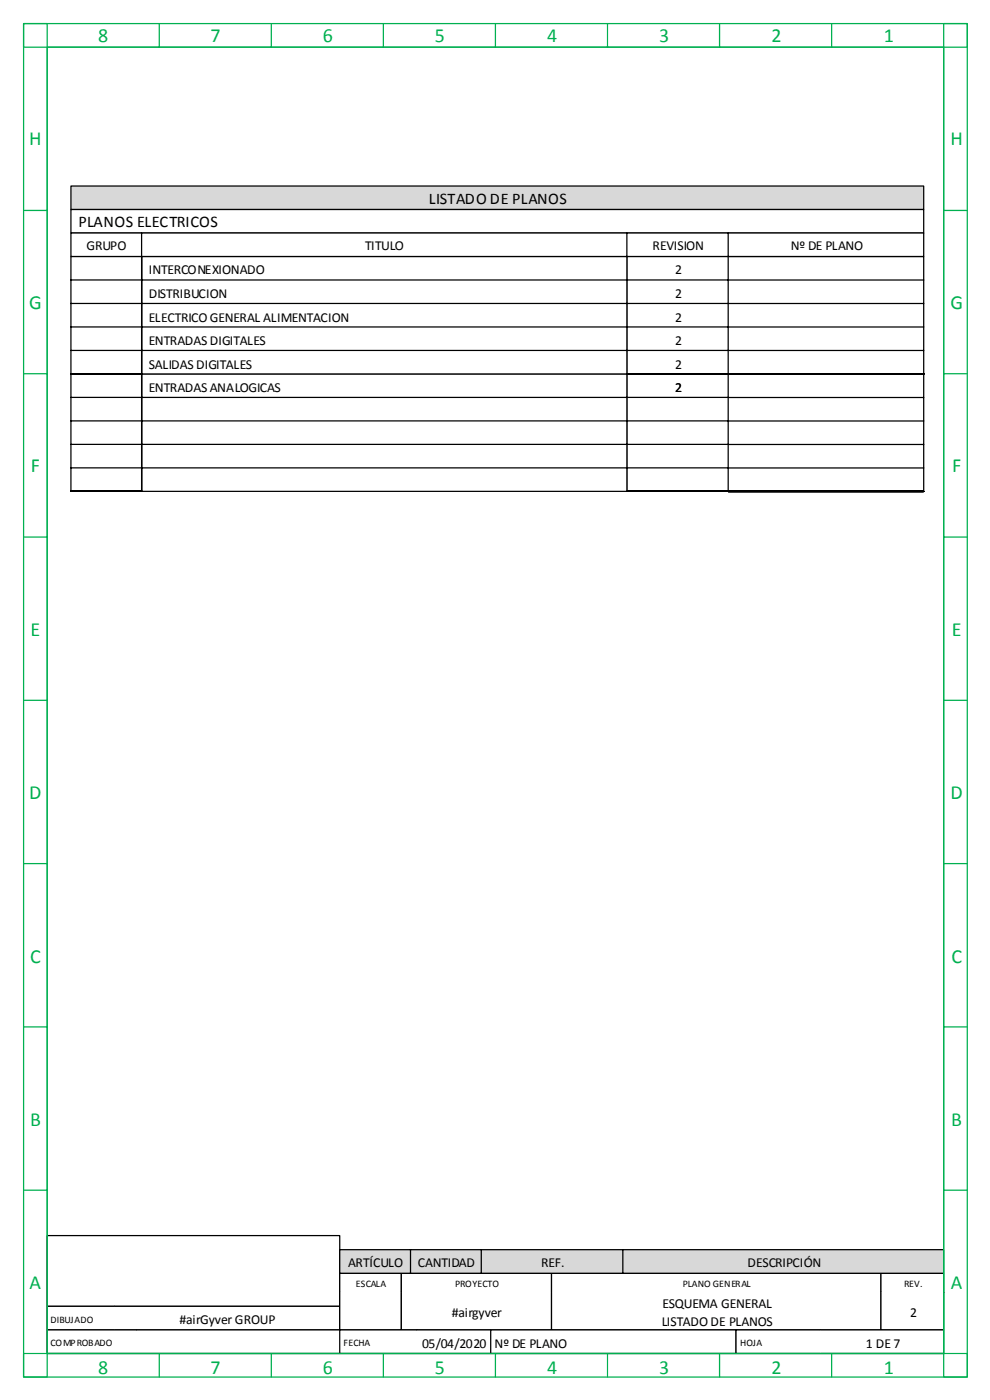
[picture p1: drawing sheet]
<svg xmlns="http://www.w3.org/2000/svg" width="210mm" height="297mm" viewBox="0 0 210 297" stroke-linecap="round" stroke-linejoin="round" font-family="sans-serif">
<defs><g id="words">
<g font-size="4.2" fill="#00b050">
<text x="20.8" y="9">8</text>
<text x="44.6" y="9">7</text>
<text x="68.4" y="9">6</text>
<text x="92.2" y="9">5</text>
<text x="115.9" y="9">4</text>
<text x="139.7" y="9">3</text>
<text x="163.5" y="9">2</text>
<text x="187.3" y="9">1</text>
<text x="6.2" y="30.8">H</text>
<text x="201.4" y="30.8">H</text>
<text x="6.2" y="65.5">G</text>
<text x="201.4" y="65.5">G</text>
<text x="6.5" y="100.1">F</text>
<text x="201.8" y="100.1">F</text>
<text x="6.5" y="134.8">E</text>
<text x="201.7" y="134.8">E</text>
<text x="6.2" y="169.5">D</text>
<text x="201.5" y="169.5">D</text>
<text x="6.4" y="204.1">C</text>
<text x="201.6" y="204.1">C</text>
<text x="6.4" y="238.8">B</text>
<text x="201.6" y="238.8">B</text>
<text x="6.3" y="273.4">A</text>
<text x="201.5" y="273.4">A</text>
<text x="20.8" y="291.2">8</text>
<text x="44.6" y="291.2">7</text>
<text x="68.4" y="291.2">6</text>
<text x="92.2" y="291.2">5</text>
<text x="115.9" y="291.2">4</text>
<text x="139.7" y="291.2">3</text>
<text x="163.5" y="291.2">2</text>
<text x="187.3" y="291.2">1</text>
</g>
<g font-size="3.4">
<text x="90.9" y="43.2">LISTADO DE PLANOS</text>
<text x="16.6" y="48.2">PLANOS ELECTRICOS</text>
</g>
<g font-size="2.9">
<text x="18.3" y="52.9">GRUPO</text>
<text x="77.4" y="52.9">TITULO</text>
<text x="138.3" y="52.9">REVISION</text>
<text x="167.6" y="52.9">Nº DE PLANO</text>
<text x="31.5" y="58.2">INTERCONEXIONADO</text>
<text x="143.1" y="58.2">2</text>
<text x="31.5" y="63.2">DISTRIBUCION</text>
<text x="143.1" y="63.2">2</text>
<text x="31.5" y="68.2">ELECTRICO GENERAL ALIMENTACION</text>
<text x="143.1" y="68.2">2</text>
<text x="31.5" y="73.2">ENTRADAS DIGITALES</text>
<text x="143.1" y="73.2">2</text>
<text x="31.5" y="83.2">ENTRADAS ANALOGICAS</text>
<text x="31.5" y="78.2">SALIDAS DIGITALES</text>
<text x="143.1" y="83.2">2</text>
<text x="143.1" y="78.2">2</text>
<text x="73.8" y="268.7">ARTÍCULO</text>
<text x="88.5" y="268.7">CANTIDAD</text>
<text x="114.7" y="268.7">REF.</text>
<text x="158.4" y="268.7">DESCRIPCIÓN</text>
<text x="38.1" y="280.7">#airGyver GROUP</text>
<text x="95.8" y="279.2">#airgyver</text>
<text x="140.2" y="281.2">LISTADO DE PLANOS</text>
<text x="140.4" y="277.3">ESQUEMA GENERAL</text>
<text x="192.9" y="279.2">2</text>
<text x="89.5" y="285.7">05/04/2020</text>
<text x="104.8" y="285.7">Nº DE PLANO</text>
<text x="183.5" y="285.7">1 DE7</text>
</g>
<g font-size="2.1">
<text x="75.4" y="273">ESCALA</text>
<text x="96.5" y="273">PROYECTO</text>
<text x="144.7" y="273">PLANO GENERAL</text>
<text x="191.6" y="273">REV.</text>
<text x="10.7" y="280.5">DIBUJADO</text>
<text x="10.7" y="285.5">COMPROBADO</text>
<text x="72.8" y="285.5">FECHA</text>
<text x="156.9" y="285.5">HOJA</text>
</g>
</g></defs>
<path d="M10 262h62v15h-62z" fill="none" stroke="#000" stroke-width=".26"/>
<path d="M10 277h14.2v5h-14.2z" fill-rule="evenodd" fill="#fff"/>
<path d="M24.2 277h-14.2v5h14.2" fill="none" stroke="#000" stroke-width=".26"/>
<path d="M24.2 277h47.8v5h-47.8z" fill-rule="evenodd" fill="#fff"/>
<path d="M24.2 277h47.8v5h-47.8" fill="none" stroke="#000" stroke-width=".26"/>
<path d="M10 282h19v5h-19z" fill-rule="evenodd" fill="#fff"/>
<path d="M29 282h-19v5h19" fill="none" stroke="#000" stroke-width=".26"/>
<path d="M72 270h13.1v4h-13.1z" fill-rule="evenodd" fill="#fff"/>
<path d="M72 274v-4h13.1v4" fill="none" stroke="#000" stroke-width=".26"/>
<path d="M85.1 270h31.8v4h-31.8z" fill-rule="evenodd" fill="#fff"/>
<path d="M85.1 274v-4h31.8v4" fill="none" stroke="#000" stroke-width=".26"/>
<path d="M116.9 270h69.8v4h-69.8z" fill-rule="evenodd" fill="#fff"/>
<path d="M116.9 274v-4h69.8v4" fill="none" stroke="#000" stroke-width=".26"/>
<path d="M186.7 270h13.3v4h-13.3z" fill-rule="evenodd" fill="#fff"/>
<path d="M186.7 274v-4h13.3v4" fill="none" stroke="#000" stroke-width=".26"/>
<path d="M72 274h13.1v8h-13.1z" fill-rule="evenodd" fill="#fff"/>
<path d="M72 274v8h13.1v-8" fill="none" stroke="#000" stroke-width=".26"/>
<path d="M85.1 274h31.8v8h-31.8z" fill-rule="evenodd" fill="#fff"/>
<path d="M85.1 274v8h31.8v-8" fill="none" stroke="#000" stroke-width=".26"/>
<path d="M116.9 274h69.8v8h-69.8z" fill-rule="evenodd" fill="#fff"/>
<path d="M116.9 274v8h69.8v-8" fill="none" stroke="#000" stroke-width=".26"/>
<path d="M186.7 274h13.3v8h-13.3z" fill-rule="evenodd" fill="#fff"/>
<path d="M186.7 274v8h13.3v-8" fill="none" stroke="#000" stroke-width=".26"/>
<path d="M29 282h43v5h-43z" fill-rule="evenodd" fill="#fff"/>
<path d="M29 282h43v5h-43" fill="none" stroke="#000" stroke-width=".26"/>
<path d="M72 282h16.4v5h-16.4z" fill-rule="evenodd" fill="#fff"/>
<path d="M88.4 282h-16.4v5h16.4" fill="none" stroke="#000" stroke-width=".26"/>
<path d="M88.4 282h15.6v5h-15.6z" fill-rule="evenodd" fill="#fff"/>
<path d="M88.4 282h15.6v5h-15.6" fill="none" stroke="#000" stroke-width=".26"/>
<path d="M104 282h52v5h-52z" fill-rule="evenodd" fill="#fff"/>
<path d="M104 282h52v5h-52z" fill="none" stroke="#000" stroke-width=".26"/>
<path d="M156 282h17.9v5h-17.9z" fill-rule="evenodd" fill="#fff"/>
<path d="M173.9 282h-17.9v5h17.9" fill="none" stroke="#000" stroke-width=".26"/>
<path d="M173.9 282h26.1v5h-26.1z" fill-rule="evenodd" fill="#fff"/>
<path d="M173.9 282h26.1v5h-26.1" fill="none" stroke="#000" stroke-width=".26"/>
<path d="M72 265h128v5h-128z" fill-rule="evenodd" fill="#d8d8d8"/>
<path d="M72 265h128v5h-128zM87 265v5M102 265v5M132 265v5" fill="none" stroke="#000" stroke-width=".26"/>
<g fill="none" stroke="#00b050" stroke-width=".26">
<path d="M5 5h5v287h-5zM5 5h200v5h-200zM10 10h190v277h-190zM33.7 5v5M57.5 5v5M81.2 5v5M105 5v5M128.7 5v5M152.5 5v5M176.3 5v5M200 5h5v287h-5zM5 44.6h5"/>
<path d="M200 44.6h5M5 79.3h5M200 79.3h5M5 113.9h5M200 113.9h5M5 148.5h5M200 148.5h5M5 183.1h5M200 183.1h5M5 217.7h5M200 217.7h5M5 252.4h5"/>
<path d="M200 252.4h5M5 287h200v5h-200zM33.7 287v5M57.5 287v5M81.2 287v5M105 287v5M128.7 287v5M152.5 287v5M176.3 287v5"/>
</g>
<path d="M154.3 79.3h41.5v24.9h-41.5z" fill-rule="evenodd" fill="#fff"/>
<path d="M154.3 79.3h41.5v24.9h-41.5zM154.3 84.3h41.5M154.3 89.3h41.5M154.3 94.2h41.5M154.3 99.2h41.5M154.3 104.2h41.5" fill="none" stroke="#000" stroke-width=".26"/>
<path d="M132.9 79.3h21.4v24.9h-21.4z" fill-rule="evenodd" fill="#fff"/>
<path d="M132.9 79.3h21.4v24.9h-21.4zM132.9 84.3h21.4M132.9 89.2h21.4M132.9 94.2h21.4M132.9 99.2h21.4M132.9 104.2h21.4" fill="none" stroke="#000" stroke-width=".26"/>
<path d="M15 79.3h15v24.9h-15z" fill-rule="evenodd" fill="#fff"/>
<path d="M15 79.3h15v24.9h-15zM15 84.3h15M15 89.2h15M15 94.2h15M15 99.2h15M15 104.2h15" fill="none" stroke="#000" stroke-width=".26"/>
<path d="M30.1 79.3h102.8v24.9h-102.8z" fill-rule="evenodd" fill="#fff"/>
<path d="M30.1 79.3h102.8v24.9h-102.8zM30.1 84.3h102.8M30.1 89.3h102.8M30.1 94.2h102.8M30.1 99.2h102.8" fill="none" stroke="#000" stroke-width=".26"/>
<path d="M154.3 54.4h41.5v24.9h-41.5z" fill-rule="evenodd" fill="#fff"/>
<path d="M154.3 54.4h41.5v24.9h-41.5zM154.3 59.4h41.5M154.3 64.4h41.5M154.3 69.3h41.5M154.3 74.3h41.5M154.3 79.3h41.5" fill="none" stroke="#000" stroke-width=".26"/>
<path d="M132.9 54.4h21.4v24.9h-21.4z" fill-rule="evenodd" fill="#fff"/>
<path d="M132.9 54.4h21.4v24.9h-21.4zM132.9 59.4h21.4M132.9 64.3h21.4M132.9 69.3h21.4M132.9 74.3h21.4M132.9 79.3h21.4" fill="none" stroke="#000" stroke-width=".26"/>
<path d="M15 39.4h180.8v5h-180.8z" fill-rule="evenodd" fill="#d8d8d8"/>
<path d="M15 39.4h180.8v5h-180.8z" fill="none" stroke="#000" stroke-width=".26"/>
<path d="M15 54.4h15v24.9h-15z" fill-rule="evenodd" fill="#fff"/>
<path d="M15 54.4h15v24.9h-15zM15 59.4h15M15 64.3h15M15 69.3h15M15 74.3h15M15 79.3h15" fill="none" stroke="#000" stroke-width=".26"/>
<path d="M30.1 54.4h102.8v24.9h-102.8z" fill-rule="evenodd" fill="#fff"/>
<path d="M30.1 54.4h102.8v24.9h-102.8zM30.1 59.4h102.8M30.1 64.3h102.8M30.1 69.3h102.8M30.1 74.3h102.8" fill="none" stroke="#000" stroke-width=".26"/>
<path d="M15 44.4h180.8v5h-180.8z" fill-rule="evenodd" fill="#fff"/>
<path d="M15 44.4h180.8v5h-180.8z" fill="none" stroke="#000" stroke-width=".26"/>
<path d="M15 49.4h180.8v5h-180.8z" fill-rule="evenodd" fill="#fff"/>
<path d="M15 49.4h180.8v5h-180.8zM30 49.4v5M132.9 49.4v5M154.3 49.4v5" fill="none" stroke="#000" stroke-width=".26"/>
<use href="#words"/>
</svg>
